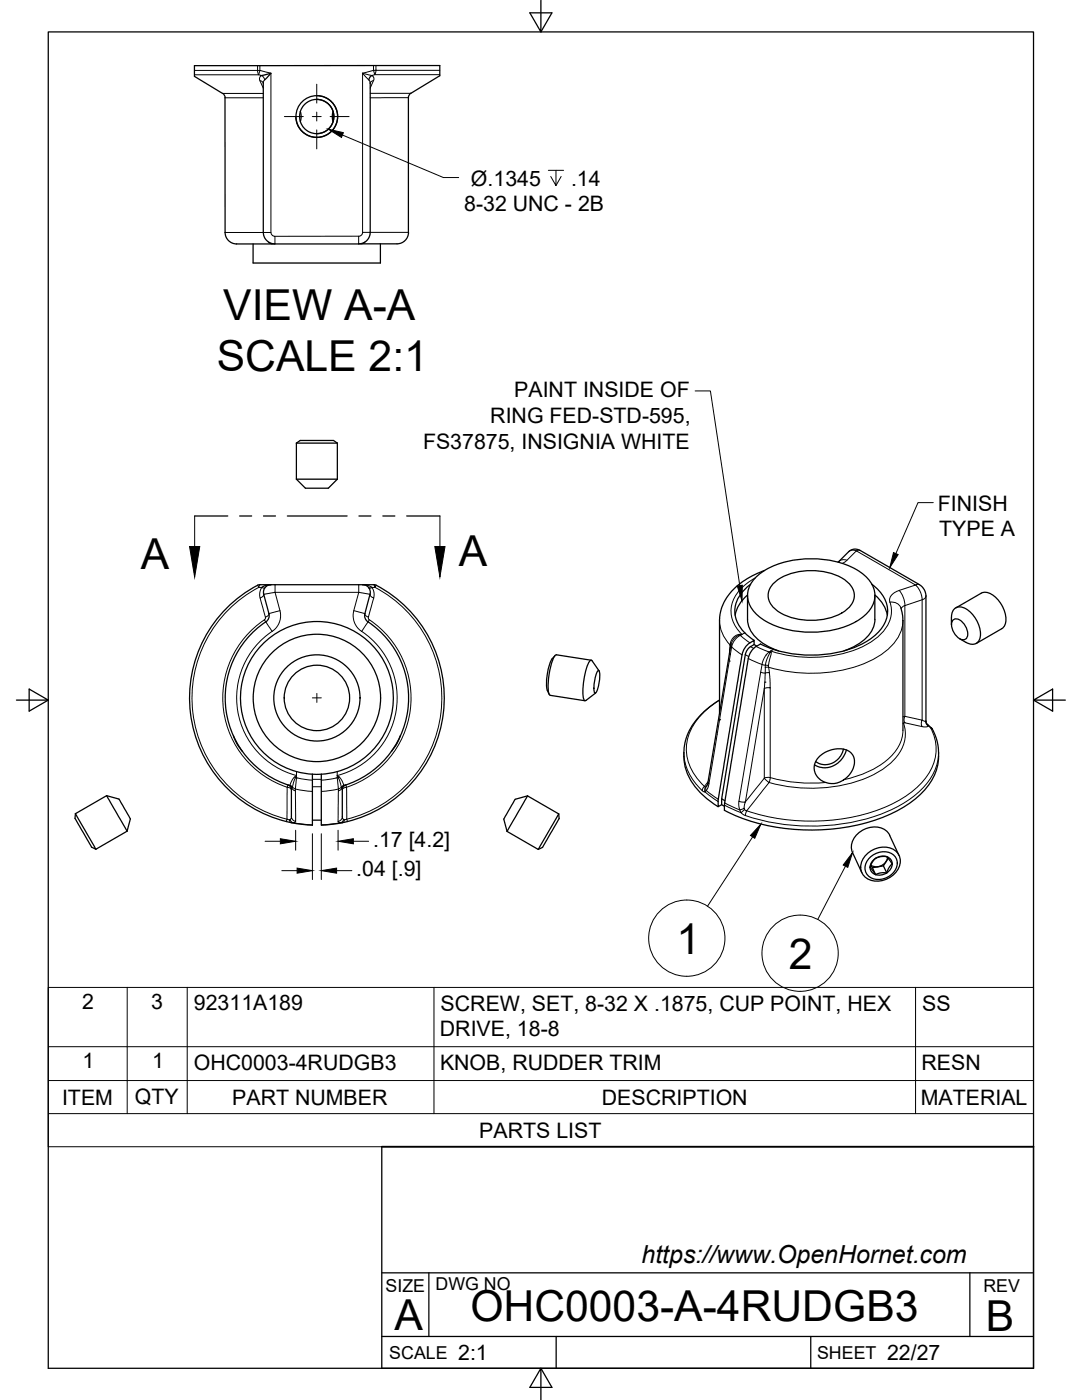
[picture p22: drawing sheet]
<svg xmlns="http://www.w3.org/2000/svg" width="216mm" height="279mm" viewBox="0 0 216 279" stroke-linecap="round" stroke-linejoin="round" font-family="sans-serif">
<defs><g id="words">
<g font-size="8.5">
<text x="44.6" y="63.8">VIEW A-A</text>
<text x="43.3" y="74.1">SCALE 2:1</text>
<text x="28.1" y="113.6">A</text>
<text x="91.5" y="113">A</text>
<text x="135" y="190.3">1</text>
<text x="157.4" y="193.3">2</text>
<text x="93.9" y="263.7">OHC0003-A-4RUDGB3</text>
<text x="78.7" y="265.3">A</text>
<text x="196.7" y="265.7">B</text>
</g>
<text font-size="5" x="128" y="252.1">https://www.OpenHornet.com</text>
<g font-size="4.3">
<text x="94" y="37">Ø.1345</text>
<text x="113.9" y="37">.14</text>
<text x="92.6" y="42.2">8-32 UNC - 2B</text>
<text x="102.6" y="79.3">PAINT INSIDE OF</text>
<text x="84.4" y="89.6">FS37875, INSIGNIA WHITE</text>
<text x="97.8" y="84.4">RING FED-STD-595,</text>
<text x="187.2" y="101.9">FINISH</text>
<text x="187.4" y="107">TYPE A</text>
<text x="74.4" y="169">.17 [4.2]</text>
<text x="71.1" y="174.9">.04 [.9]</text>
<text x="16.4" y="201.4">2</text>
<text x="30.2" y="201.4">3</text>
<text x="38.7" y="201.6">92311A189</text>
<text x="87.9" y="201.7">SCREW, SET, 8-32 X .1875, CUP POINT, HEX</text>
<text x="184" y="201.7">SS</text>
<text x="87.8" y="206.8">DRIVE, 18-8</text>
<text x="16.5" y="213.2">1</text>
<text x="30.4" y="213.2">1</text>
<text x="38.7" y="213.5">OHC0003-4RUDGB3</text>
<text x="87.8" y="213.5">KNOB, RUDDER TRIM</text>
<text x="183.9" y="213.5">RESN</text>
<text x="12.4" y="220.5">ITEM</text>
<text x="26.9" y="220.4">QTY</text>
<text x="46.3" y="220.5">PART NUMBER</text>
<text x="120.1" y="220.5">DESCRIPTION</text>
<text x="183.7" y="220.5">MATERIAL</text>
<text x="95.6" y="227.1">PARTS LIST</text>
<text x="91.4" y="271.4">2:1</text>
<text x="177" y="271.4">22/27</text>
</g>
<g font-size="3.5">
<text x="76.9" y="257.8">SIZE</text>
<text x="86.9" y="257.4">DWG NO</text>
<text x="196.2" y="257.8">REV</text>
<text x="77.7" y="271.2">SCALE</text>
<text x="163" y="271.2">SHEET</text>
</g>
</g></defs>
<!-- layer: Visible -->
<g fill="none" stroke="#000" stroke-width=".25">
<path d="M44.4 18.6l.4 .4 .1 .5v26.9a2.61 2.61 0 0 0 3.3 2.3h29.6a4.4 4.4 0 0 0 3-.7l.6-1 .1-.6M52.2 15.1l1.9-.5-1.3 1.3M52.5 16.6v29.8l.3 1.1 .6 .6 .8 .5 .7 .1M63.2 19.8l1.4 .3 .9 .6 .9 1.2 .2 1.1-.2 1.4-.7 1.2-1.3 .9-1.2 .2M63.2 19.1l1.2 .2 1.1 .5 .9 .8 .6 .9 .3 1.1v1.3l-.3 1.1-.6 1-1 .8-1.2 .5-1.4 .1-1.2-.3-1.1-.6-.9-1.1-.4-.9-.2-1.2M72.3 14.6h.1M73.9 16.6v29.9l-.3 1-.5 .6-.9 .5-.6 .1M74.2 15.1l-.4 .3-.2 .5M82 18.6l5.8-3.5v-2h-49v2.1l5.6 3.4M82 18.6l-.4 .4-.1 .5v26.9M59.9 22.2l.2 .9-.2 1.2M66.5 22.2l-.2 .7 .2 1.4"/>
<path d="M75.9 48.7v3.8h-25.4v-3.8M59.1 95.6l1.8 1.8h4.6l1.8-1.8M59.1 95.6h8.2M59.1 88.4h8.2M59.1 88.4l.8-.5h6.6l.8 .5M59.1 88.4v7.2M67.3 88.4v7.2M51.9 116.7h2.2l-1.1 .1-.8 .4M51.9 116.7a23 23 0 0 0-10.3 9.3 25.4 25.4 0 0 0 20.7 38.7v-10.2M72.4 116.7h2.2l.5 .1M72.4 116.7h.1M74.2 117.2l-.6 .1"/>
<path d="M75 116.8a25.4 25.4 0 0 1 13 28.1 25.4 25.4 0 0 1-23.9 19.8v-10.2M149.2 118.9v4.7a6.6 6.6 0 0 0 4 5.4l2.2 .9M149.2 118.7l-1.1 1.1-.8 1.2-.6 1.8M149.8 116.6a6.2 6.2 0 0 0-2.9 7 8.9 8.9 0 0 0 3.6 4.2M150.9 115.1a16 16 0 0 1 11-3.6 16.6 16.6 0 0 1 10.9 3.6 4.8 4.8 0 0 1 0 7.5 16 16 0 0 1-10.9 3.6 16.6 16.6 0 0 1-11-3.6 4.8 4.8 0 0 1 0-7.5zM152.6 113.9l-2.5 1-2.8 1.8-1.4 1.4-.8 1-1.1 2.1-.4 2.4v18.7M154.2 116.6a11.2 11.2 0 0 1 9.5-2.6 8.8 8.8 0 0 1 6.4 3.3 3.4 3.4 0 0 1-1.2 4.4 12.8 12.8 0 0 1-14 0 3.3 3.3 0 0 1-.7-5.1zM171.6 109.9l-.8-.3-1 .2-2.6 2.4M171.6 109.9l11.9 6.8 .5 .5 .6 .7 .2 .9v25.2l.3 .6M174 116.6a6.5 6.5 0 0 1 3 6.6 8.7 8.7 0 0 1-4.7 5.2 24.1 24.1 0 0 1-20.6 .1 3.8 3.8 0 0 0-2.4 2.9M174.6 118.9v4.7M174.6 118.7l1.5 1.7 .6 1.2 .4 1.2"/>
<path d="M72.8 122.4a1.53 1.53 0 0 0 .6 1.7 18.3 18.3 0 0 1 7.9 17.8 18.3 18.3 0 0 1-12.6 14.9M72.8 122.4l1.1-4.3-.3-.9-.5-.3-.6-.2-18.9 .1-.8 .5-.2 1.1 1.1 4a1.5 1.5 0 0 1-.7 1.7 18.3 18.3 0 0 0-7.9 17.8 18.3 18.3 0 0 0 12.7 14.9M110.2 131.5a10.5 10.5 0 0 0-1 6.3l.4 .7M110.7 130.9l-.5 .6M111 130.7l7 1.1M111 130.7a1.81 1.81 0 0 0-.9 1.4 13.1 13.1 0 0 0-.5 6.5l.2 .2 6.9 1M119.3 133.9l.1-.1a6 6 0 0 1-.3 4.1l-.4 .4a6 6 0 0 1 .4-4.1zM119.5 133.9l-1.5-2.2a4.5 4.5 0 0 0-1.3 3 11.3 11.3 0 0 0-.2 5l.2 .1h.2l2-1.5M143.6 139.7l-2.5 1.8-2.1 2.1-1.4 2-.9 2.6a11 11 0 0 0 4.4 11.2l2.2 1.6M145.8 128.8l-4.6 27.5-.2 .5M145.9 128.6l-.1 .2M147.5 126.6h.1"/>
<path d="M147.6 126.7h.1M149.3 131.4l-4.7 28.9M149.6 128.3l.9-.5v.8l-.7 .5M149.7 128.3a4.9 4.9 0 0 0-1.9 3.9l-4.5 27.3M149.8 129l-.6 .5-.5 1.1-4.7 28.8 .7 .4M150.5 128.6l.5 .3M152.6 136.1h.1M152.9 130.7h.1M174.6 123.6a6.6 6.6 0 0 1-4.1 5.4l-2.1 .9M179.7 121.3l.4 1.4 .1 1.1v22M189.8 123.2v1.5M189.9 123.2a1.76 1.76 0 0 1 .8-1.9 1.76 1.76 0 0 1 2.1 .2 6.2 6.2 0 0 1 2.8 5.7 1.69 1.69 0 0 1-2.8 1l-1.3-.7"/>
<path d="M190.1 123.8a1.15 1.15 0 0 1 1.8 .2 3.1 3.1 0 0 1 1 3.3 1.15 1.15 0 0 1-1.8-.1 3.1 3.1 0 0 1-1-3.4zM190.7 121.3l5.1-2.9a2.77 2.77 0 0 1 3.1 1.1 5.5 5.5 0 0 1 1.6 5.2l-.6 .8-5.1 2.9M21.3 158.8l2.4 .7 2 3.3 .3 .6-.6 2.5M21.3 158.8l4.1 7.1M21.3 158.8l-6.3 3.6M46.6 146.8l.6 1.5 1.2 1.7M57.4 156.7l.5 .3 .2 .5v5.4M62.3 154.5a15.3 15.3 0 0 1-12.1-23.1 15.3 15.3 0 0 1 26.1 0 15.3 15.3 0 0 1-12.2 23.1M62.3 154.5h1.8M69 156.7l-.5 .3-.2 .5v5.4M79.9 146.8l-.6 1.5-1.2 1.7M105.3 158.8l-2.5 .7-2 3.4-.3 .6 .7 2.4"/>
<path d="M105.3 158.8l-4.1 7.1M105.3 158.8l6.2 3.6M143.3 159.5v.4M143.6 143.6h.1M144 159.4v1.2l-.7 .4v-1M163.4 151.1l1.1-.9 1.1-.5 1.4-.3 1.3 .1 1.1 .4 .7 .7 .4 1v1l-.7 1.7-1.2 1.2-1.6 .8-.6 .1-1.3-.1-1.4-.6-.6-.7-.4-.7-.2-.9v-.8l.3-.7zM168.3 149.5l-.2 .7-.7 1.1-1.3 1-1.6 .3-.9-.2-.8-.4M168.9 149.7l-.4 .9-.7 1.1-.6 .6-.9 .5-.9 .3-1.1 .1-.9-.1-.9-.5M184.7 143.9l.1 .5 .5 .4M185.1 144.6l1 .9M186.1 145.5l.7 1.8 .4 1.4a11.1 11.1 0 0 1-4.6 10.8 31.7 31.7 0 0 1-17.3 6 39.1 39.1 0 0 1-20.8-3.8l.1-1.5M15 162.4l4.1 7.1"/>
<path d="M15 162.4v.9l.6 1.2 2.7 4.6 .8 .4M25.4 165.9l-6.3 3.6M62.3 163.7h1.8M101.2 165.9l6.2 3.6M111.5 162.4l-4.1 7.1M111.5 162.4l.1 1-.7 1.1-2.6 4.6-.9 .4M144 160.6l.5 .3M172.9 170.5a4.5 4.5 0 0 1 6.1-.4 3.3 3.3 0 0 1-1.1 4.8 4.3 4.3 0 0 1-5.5-.1 3 3 0 0 1 .5-4.3zM173.6 173.1a1.51 1.51 0 0 0 1.1 1.4M173.6 173.1l1.1 1.4M173.7 172.7l.4 .5 2.2-.4M173.8 170.9a3.4 3.4 0 0 1 4.9 .2 3.1 3.1 0 0 1-2.1 4.2 2.69 2.69 0 0 1-4-2.1 3.1 3.1 0 0 1 1.2-2.3z"/>
<path d="M174.1 173.2l.6 1.3M174.7 171.3l-.6 .7-.5 1.1M174.7 171.3a2.28 2.28 0 0 0-1.1 1.8M176.9 174.2a2.69 2.69 0 0 1-2.2 .3M176.9 171a1.53 1.53 0 0 1 1.1 1.4M176.9 171a2.63 2.63 0 0 0-2.2 .3M176.9 174.2h-1l-1.2 .3M176.9 171l1.1 1.4M176.9 171h-1.2l-1 .3M177.1 171.1a2.22 2.22 0 0 1-3.3 1.6M177.2 171.3l-.9 1.5 .6 1.4M178 172.4l-.5 .5-.6 1.3"/>
<path d="M178 172.4a2.19 2.19 0 0 1-1.1 1.8M179.4 170.7l-1.9-4a3.7 3.7 0 0 0-5-1.2 3.7 3.7 0 0 0-2.4 4.7l1.9 4"/>
<circle cx="63.2" cy="23.3" r="3.4"/>
<circle cx="63.2" cy="23.3" r="4.2"/>
<circle cx="63.2" cy="139.3" r="12.7"/>
<circle cx="63.2" cy="139.3" r="8.6"/>
<circle cx="63.2" cy="139.3" r="6.5"/>
</g>
<!-- layer: Visible Narrow -->
<g fill="none" stroke="#000" stroke-width=".2">
<path d="M38.8 14.9h12.8l.6 .2-.3 .3-.1 .4 .7 1.8M38.8 14.1h12.6M44.4 18.6h8.1M44.9 19.5h7.6M51.4 13.1v1M51.4 14l.5 .1-.3 .8zM51.9 16.1l.4 .2 .2 .3M51.9 13.1v1l2.2 .5v31.8M52.2 15.1l.2 .1a.71 .71 0 0 1 .2 1.2l-.1 .2M72.3 14.6l1.4 1.4 .2 .6M72.4 14.6l1.8 .5M73.9 18.6h8.1"/>
<path d="M74.5 14h.5l-.2 .9zM74.5 16.1l-.4 .1-.2 .4M74.5 13.1v.9l-2.2 .6v31.8M75 13.1v.9h12.8M81.5 19.5h-7.6M87.8 14.9h-13l-.6 .2 .3 .2 .1 .6-.7 1.7M44.9 46.4h8.4a.54 .54 0 0 1 .8 .3l.4 .4a.42 .42 0 0 1 .4 .2 .42 .42 0 0 1 0 .4v1M53.6 48.3l.7 .4M71.6 47.1l-16.7 .1M72.9 48.3l-.8 .4M81.5 46.4h-8.4a.71 .71 0 0 0-1 .5l-.1 .1a.44 .44 0 0 0-.5 .2 .44 .44 0 0 0 .1 .5v1M51.4 116.8l.2 .4"/>
<path d="M51.7 117.2a25 25 0 0 0-13.2 25.1 25 25 0 0 0 18.8 21.2l-.2 .5M51.9 116.7l-.3 .5M52.3 117.2h-.6M52.9 117.3l-.2 .1a.42 .42 0 0 0-.5-.1 .42 .42 0 0 0-.2 .4l-.2 .7 .1 .9M54.9 116.7v.8a.5 .5 0 0 1-.4 .8l-1.9 .3-.1 .4-.6 .3 1.1 3.9M71.6 116.7v.8a.5 .5 0 0 0 .4 .8l1.8 .3 .3 .5 .5 .2M72.4 116.7l1 .1 .8 .4M74.2 117.2l.4 .9v1.2M74.2 117.2h.4a18.1 18.1 0 0 1 6 4.2 25 25 0 0 1-11.4 42.1l.1 .5M74.6 119.3l-1.1 3.9-.5-.3-.2-.5-2.2-.5M74.6 116.7l.2 .5 .2-.4M150.7 115.3a8.8 8.8 0 0 0-4.8 5.9 6.3 6.3 0 0 0 2.1 5.4"/>
<path d="M168.1 112.4l.9-.5 1.9-2 11.8 6.9-3.4 1.1-1 .5-.7 .8-.1 .4 .1 .6M169 111.8l-.4-.1a1.41 1.41 0 0 0-1.2 .4M171.6 109.9l-.4-.1-.3 .1-.9-.1-.7 .3M179.4 117.8l.6 .9 .5 1.6 .1 .6-.6 .2-.2 .4M183.5 116.7l-.5-.1a.23 .23 0 0 0-.3 .2 .23 .23 0 0 0 .3 .2l.6 1 .4 1.4a.24 .24 0 0 0 .2 .3 .24 .24 0 0 0 .2-.2l.4-.6M52.8 123.7a18.8 18.8 0 0 0-8.2 18.1 18.8 18.8 0 0 0 12.7 15.3l.1-.4M53 123.2v.2a.43 .43 0 0 0 .1 .7l1.2 1.9M54.3 126a16 16 0 0 0-6.9 16 16 16 0 0 0 11.8 12.8M55.9 121.9l-2.2 .5-.1 .3-.6 .5M72.2 126a16 16 0 0 1 6.8 16 16 16 0 0 1-11.7 12.8M73.5 123.2v.3a.44 .44 0 0 1-.1 .6l-1.2 1.9-1-.9-.5-1-.2-1.1v-.7l1.1-4.1h-16.7l1 3.8 .1 1.2-.5 1.5-.5 .8-.7 .5M73.7 123.7a18.8 18.8 0 0 1 8.1 18.1 18.8 18.8 0 0 1-12.6 15.3"/>
<path d="M143.6 123.8a7.6 7.6 0 0 0 2.2 5.1v.1M143.6 139.7a12.5 12.5 0 0 0-6.6 8.9 9.9 9.9 0 0 0 3.5 8.4l-.1 .1a.46 .46 0 0 0-.3 .5 .46 .46 0 0 0 .4 .4h.2M145.5 131.9h.1M145.6 130.3l.1 .4M145.6 129.7l.1 .1M145.7 128.4l.1 .3M145.7 128.5l-.2 2M145.9 128.8l.1 .3M146 129.1l2 1.6M146 129.1l-4.5 27.3-.2-.3M147.6 126.7l-.7 .4-.4 .4-.6 1.1M147.6 126.7l.4-.1-.3 .2"/>
<path d="M147.6 126.6v.1M147.6 126.7l.2 .1M147.7 126.8l-1 .8-.7 1.5M147.7 126.8l1.9 1.5M148 126.6h-.6l-.8 .4-.5 .5-.4 1M148.6 126.3l-.6 .3M148.7 130.6l.7 .4M149.3 131.4l2.8 1.2M149.8 129.1l.6 .3M150.9 129l1.4 .7a1.49 1.49 0 0 0 1.5 .2M151.8 134.2l-4.4 25.7M151.8 134.2l.9 .1"/>
<path d="M152.1 132.6l-.3 1.6M152.1 132.6l1.2 .2M152.5 137.1h.1M152.6 136.2h.1M152.7 134.3l-.2 3.1-3.8 22.6 3.8-4.7M153.3 132.8l.2 1.5h-.8M153.4 133.2h-.7v1.1M153.5 134.3l.2 3-.7-.1-.5 .2v17.9M153.6 130.2l-.7 1.8-.2 1.2M153.6 130.2l-.1-.1-.8 .9-.6 1.6M153.6 130.2h.3M153.7 137.3v17.9"/>
<path d="M153.8 129.9l-.2 .3M153.8 129.9l.1 .3M153.9 130.2l-.6 2.6M154.3 129.6l-.5 .3M177.6 120.2a1.95 1.95 0 0 1 2.2 1.1M177.6 120.2a6.2 6.2 0 0 1-2.2 6.7 20.6 20.6 0 0 1-13.5 4.3l-2.8-.1a24.4 24.4 0 0 1-5.3-1.2M180.2 123.8a8.4 8.4 0 0 1-4.1 6.7 26.5 26.5 0 0 1-17.2 3.7l-2.8-.4-2.7-.6M57.6 156.7l.6 .5M57.8 156.7l.5 .4M57.8 156.7v.1M57.9 156.7l.5 .4M58.3 157.2v.1"/>
<path d="M58.4 157.1l-.1 .1M58.4 157.1l.5 .3M58.8 155.1l.2 .1M58.9 157.5l3.4 .4M58.9 155.2l-.5 1.9M58.9 155.2l.3-.4v.4M58.9 157.8l-.3-.1-.4-.4-.1 .3-.3-.4-.5-.1v6.4l.4 .1M59 155.2h.2M59.2 155.2l-.3 2.3 .1 6.4-.6-.3-.3-.7v.4a.54 .54 0 0 0-.1 .6 .54 .54 0 0 0 .5 .3M59.2 155.2l3.1 .5M59.2 154.8l-.8 .7-.6 1.2M59.2 154v.8"/>
<path d="M62.3 157h1.8M62.3 155.5h1.8M67.3 154.8v.4l-3.2 .5M67.3 154.8l.2 .4M67.3 154.8l.7 .6 .6 1.3M67.3 154v.8M67.5 155.2l.6 1.9M67.5 157.8v6.1M67.5 157.5v.3M67.5 155.2l-.2 .1 .2 2.2M67.5 157.5l-3.4 .4M67.7 155.1l-.2 .1"/>
<path d="M68.1 157.1l.1 .2M68.1 157.1l-.6 .3M68.2 157.3l.1 .3 .3-.3 .6-.2v6.4l-.5 .1M68.2 157.3l-.2 .3-.5 .2M68.6 156.7h.1M68.6 156.7l-.5 .4M68.7 156.7l-.6 .4M68.8 156.7l-.6 .6M69 156.7l.2 .4M136.5 150.2a10.4 10.4 0 0 0 3.6 7.6M140.7 158l2.6 2M140.9 157.8l-.2 .2"/>
<path d="M140.9 157.7l2.4 1.8M140.9 157l-.3 .4 .1 .6M141 156.8l-.2 .4 .1 .6M141.3 156l-.8 1 .3 .1M141.5 156.4l-.3 .8-.3 .6M143.1 146.6h.1M143.5 144.3h.1M147.4 159.9l.9 .2a.21 .21 0 0 1 .4-.1 .21 .21 0 0 1-.1 .4l-.1 .2a.77 .77 0 0 1-.9 .9l-.2-.8zM152.5 155.3l1 .9-4.5 5.6-.4-.3M153.7 155.2a30.4 30.4 0 0 0 11.1 1M153.7 155.2l-.2 1M153.7 155.2l-.6-.1-.6 .2"/>
<path d="M180.2 143.1l.4-.1v-22.1l3.4-1.2v24l.5 .3 .3-.1M180.2 145.7a8.8 8.8 0 0 1-4.8 7.2 21.6 21.6 0 0 1-7.1 2.7M180.3 144.4a7.2 7.2 0 0 1-2.4 7.7 23 23 0 0 1-14.3 5.2h-2.9l-3-.3-4.2-.8M180.6 143l3.4 .7-.2 .6 .2 .7-3.4-.7-.2-.5zM180.6 144.3h-.4M185.1 144.6l.2 .2M185.3 144.8l-.5 .3-.8-.1M185.3 144.8l.4 .4M185.7 145.2l.1 .1M185.7 145.2l.4 .3M185.7 145.2a9.2 9.2 0 0 1-2 11.2 27.4 27.4 0 0 1-16 7.1 42.9 42.9 0 0 1-18.8-1.6l-.2 .9M187.3 150.2a11 11 0 0 1-4.5 8.3 32.3 32.3 0 0 1-18 6.3 41.3 41.3 0 0 1-16.1-2"/>
<path d="M57.9 163.6a.3 .3 0 0 0-.2 .3 .3 .3 0 0 0 .3 .2l.5 .1M58.5 164.2l3.8 .4M59 163.9l-.1 .2-.4 .1M68.3 162.9l.1 .4a.56 .56 0 0 1 0 .6 .56 .56 0 0 1-.5 .3l-.4-.3 .6-.3zM68.6 163.6h.1M68.7 163.6l-.1 .4-.3 .2-4.2 .4M144.5 160.7l3.4 1.5M144.6 160.2l3 1.4 .3 .6 .7-.7M147.9 162.2l.8 .6M148.5 161.3l.1 .2"/>
</g>
<!-- layer: Titleblock -->
<path d="M76.2 228.9v44.2h130v-44.2M76.2 254h130M85.6 254v12.7M193.5 254v12.7M76.2 266.7h130M111 266.7v6.4M161.8 266.7v6.4" fill="none" stroke="#000" stroke-width=".25"/>
<path d="M76.2 228.9h130" fill="none" stroke="#000" stroke-width=".36"/>
<!-- layer: Border -->
<path d="M9.6 6.4h196.6v266.7h-196.6zM107.9 0v6.4l-2.2-3.8h4.4l-2.2 3.8M3.3 139.7h6.3l-3.8-2.2v4.4l3.8-2.2M206.2 139.7l3.8 2.2v-4.4l-3.8 2.2h6.4M107.9 273.1l2.2 3.8h-4.4l2.2-3.8v6.3" fill="none" stroke="#000" stroke-width=".25"/>
<!-- layer: Parts Lists -->
<path d="M9.6 197.1h196.6v31.8h-196.6zM25.4 197.1v25.2M37.4 197.1v25.2M86.6 197.1v25.2M182.7 197.1v25.2M9.6 215.6h196.6M9.6 208.9h196.6M9.6 222.3h196.6" fill="none" stroke="#000" stroke-width=".2"/>
<!-- layer: Section Lines -->
<path d="M38.8 103h6.6M47.8 103h2.4M52.6 103h2.4M57.3 103h12M71.6 103h2.4M76.4 103h2.4M81.2 103h6.6" fill="none" stroke="#000" stroke-width=".25"/>
<path d="M38.8 103v6.1M87.8 103v6.1" fill="none" stroke="#000" stroke-width=".2"/>
<path d="M37.8 109.1h2.1l-1.1 6.1zM86.8 109.1h2l-1 6z" fill="#000" stroke="#000" stroke-width=".2"/>
<!-- layer: Leaders -->
<path d="M147.1 116.9l1-.1v3.1zM178.3 110.3l.9 .4-1.7 2.6z" fill="#000" stroke="#000" stroke-width=".2"/>
<path d="M138.7 78h3.1l5.8 38.9M186.2 100.3h-3l-4.4 10.2" fill="none" stroke="#000" stroke-width=".2"/>
<!-- layer: Balloons -->
<g fill="none" stroke="#000" stroke-width=".2">
<circle cx="137" cy="187.2" r="7.6"/>
<circle cx="159.6" cy="190.2" r="7.6"/>
</g>
<!-- layer: 0 -->
<path d="M151.8 164.5l-1.2 2.8-.8-.6zM170.1 170.2l-.9 2.9-.9-.5z" fill="#000" stroke="#000" stroke-width=".2"/>
<path d="M150.2 167l-9 13.8M168.7 172.9l-5.5 10.6" fill="none" stroke="#000" stroke-width=".2"/>
<!-- layer: Smart Centers -->
<path d="M63.2 16.8v3.8M56.7 23.3h3.8M62.3 23.3h1.8M63.2 22.4v1.8M63.2 25.9v3.8M65.9 23.3h3.8M62.3 139.3h1.8M63.2 138.4v1.8" fill="none" stroke="#000" stroke-width=".2"/>
<!-- layer: Hole Notes -->
<path d="M68.3 26.9l20.2 8.5h3M109.4 34h3.1M110.9 34v3l-1-1.8M112 35.2l-1.1 1.8" fill="none" stroke="#000" stroke-width=".2"/>
<path d="M65.5 25.8l3 .7-.4 .9z" fill="#000" stroke="#000" stroke-width=".2"/>
<!-- layer: FD_Dimensions -->
<path d="M52.9 167.9h3M56.2 173.8h3.1M59 165.7v4M62.3 166.4v9.1M64.1 166.4v9.1M67.2 173.8h3M67.5 165.7v4M70.5 167.9h3.1" fill="none" stroke="#000" stroke-width=".2"/>
<path d="M55.9 167.4l3.1 .5-3.1 .5zM59.3 173.2l3 .6-3 .5zM64.1 173.8l3.1-.6v1.1zM67.5 167.9l3-.5v1z" fill="#000" stroke="#000" stroke-width=".2"/>
<use href="#words"/>
</svg>
